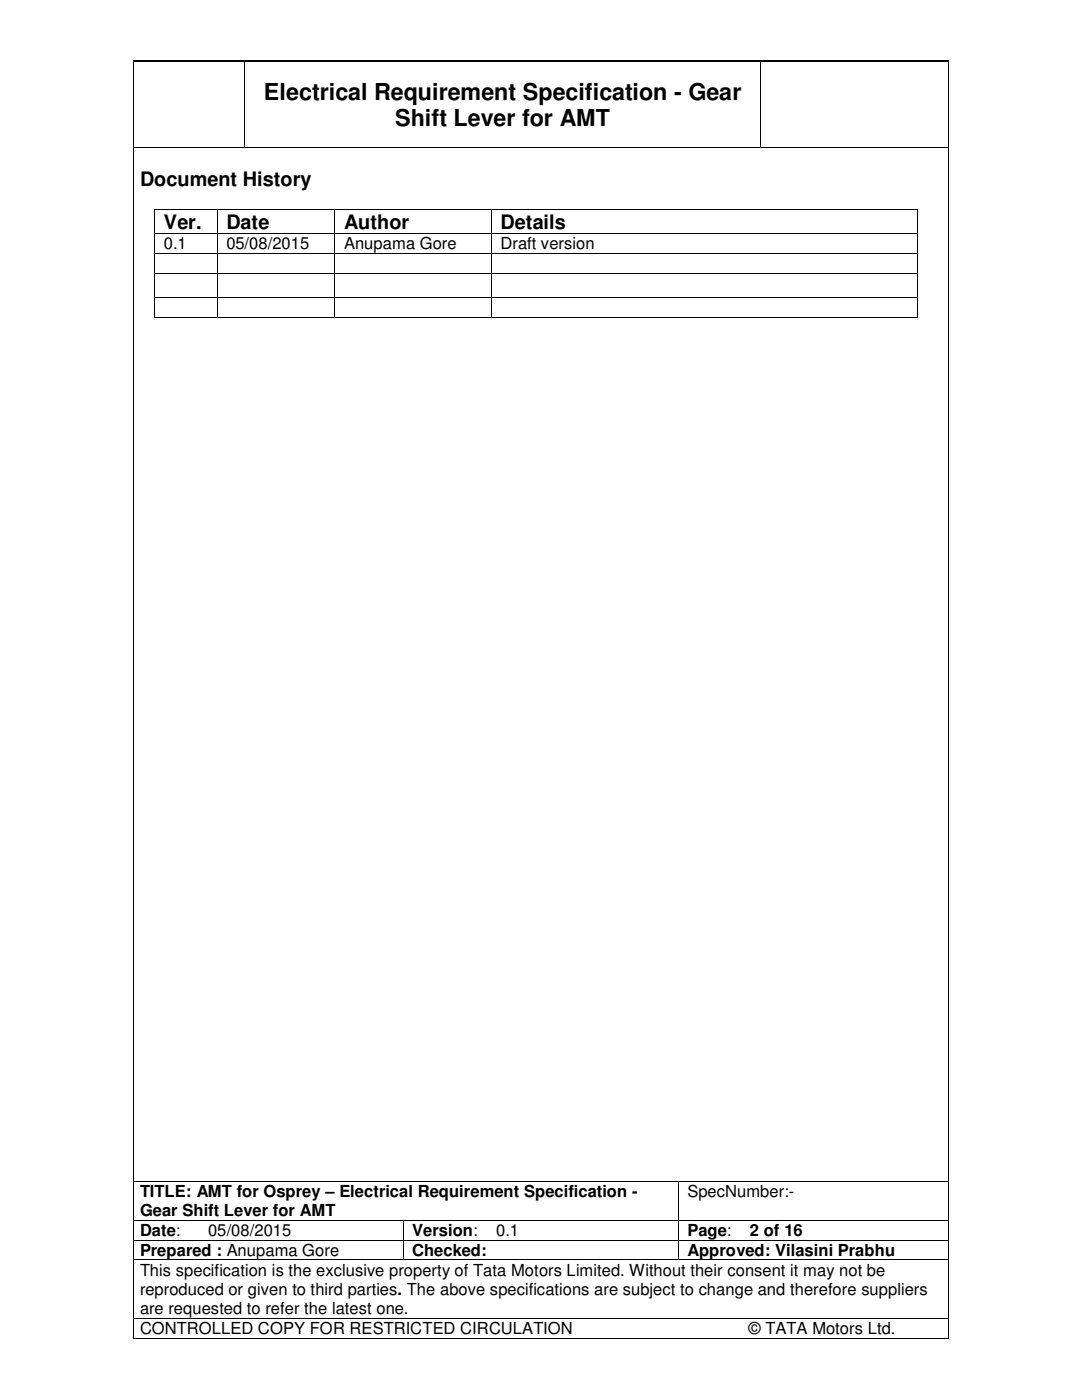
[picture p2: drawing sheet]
<svg xmlns="http://www.w3.org/2000/svg" width="216mm" height="279mm" viewBox="0 0 216 279" stroke-linecap="round" stroke-linejoin="round" font-family="sans-serif">
<defs><g id="words">
<g font-size="4.7">
<text x="52.7" y="19.9">Electrical Requirement Specification - Gear</text>
<text x="78.9" y="25.2">Shift Lever for AMT</text>
</g>
<g font-size="4">
<text x="27.9" y="37.1">Document History</text>
<text x="32.7" y="45.6">Ver.</text>
<text x="45.2" y="45.6">Date</text>
<text x="68.7" y="45.6">Author</text>
<text x="99.9" y="45.6">Details</text>
</g>
<g font-size="3.3">
<text x="32.7" y="49.7">0.1</text>
<text x="45.2" y="49.7">05/08/2015</text>
<text x="68.7" y="49.7">Anupama Gore</text>
<text x="99.9" y="49.7">Draft version</text>
<text x="27.9" y="238.8">TITLE: AMT for Osprey – Electrical Requirement Specification -</text>
<text x="137.2" y="238.8">SpecNumber:-</text>
<text x="27.9" y="242.7">Gear Shift Lever for AMT</text>
<text x="27.9" y="246.6">Date:</text>
<text x="27.9" y="250.6">Prepared : Anupama Gore</text>
<text x="41.5" y="246.6">05/08/2015</text>
<text x="82.3" y="246.6">Version:</text>
<text x="82.3" y="250.6">Checked:</text>
<text x="99" y="246.6">0.1</text>
<text x="137.2" y="246.6">Page:</text>
<text x="137.2" y="250.6">Approved: Vilasini Prabhu</text>
<text x="149.6" y="246.6">2 of 16</text>
<text x="27.9" y="254.6">This specification is the exclusive property of Tata Motors Limited. Without their consent it may not be</text>
<text x="27.9" y="258.4">reproduced or given to third parties. The above specifications are subject to change and therefore suppliers</text>
<text x="27.9" y="262.3">are requested to refer the latest one.</text>
<text x="27.9" y="266.2">CONTROLLED COPY FOR RESTRICTED CIRCULATION</text>
<text x="149.4" y="266.2">© TATA Motors Ltd.</text>
</g>
</g></defs>
<g fill="#000">
<path d="M26.5 12.1h.1v.1h-.1zM26.6 12.2l.2 .2zM48.7 12.2h.2v.2h-.2zM151.7 12.2h.2v.2h-.2zM189.1 12.1h.1v.1h-.1zM26.6 29.4l.2 .1zM48.7 29.4h.2v.1h-.2zM151.7 29.4h.2v.1h-.2zM189 29.4h.2v.1h-.2zM30.8 41.7h.2v.2h-.2zM30.8 46.5h.2v.2h-.2zM30.8 50.5h.2v.2h-.2z"/>
<path d="M30.8 54.5h.2v.2h-.2zM30.8 59.2h.2v.2h-.2zM43.3 41.7h.1v.2h-.1zM43.3 46.5h.1v.2h-.1zM43.3 50.5h.1v.2h-.1zM43.3 54.5h.1v.2h-.1zM43.3 59.2h.1v.2h-.1zM66.8 41.7h.1v.2h-.1zM66.8 46.5h.1v.2h-.1zM66.8 50.5h.1v.2h-.1zM66.8 54.5h.1v.2h-.1zM66.8 59.2h.1v.2h-.1z"/>
<path d="M98 41.7h.2v.2h-.2zM98 46.5h.2v.2h-.2zM98 50.5h.2v.2h-.2zM98 54.5h.2v.2h-.2zM98 59.2h.2v.2h-.2zM183 41.7h.2v.2h-.2zM183 46.5h.2v.2h-.2zM183 50.5h.2v.2h-.2zM183 54.5h.2v.2h-.2zM183 59.2h.2v.2h-.2zM30.8 63.2h.2v.2h-.2zM43.3 63.2h.1v.2h-.1z"/>
<path d="M66.8 63.2h.1v.2h-.1zM98 63.2h.2v.2h-.2zM183 63.2h.2v.2h-.2zM26.6 235.6h.2v.2h-.2zM135.3 235.6h.2v.2h-.2zM26.6 243.4h.2v.2h-.2zM26.6 247.4h.2v.2h-.2zM26.6 251.4h.2v.1h-.2zM80.4 243.4h.1v.2h-.1zM80.4 247.4h.1v.2h-.1zM80.4 251.4h.1v.1h-.1zM135.3 243.4h.2v.2h-.2z"/>
<path d="M135.3 247.4h.2v.2h-.2zM135.3 251.4h.2v.1h-.2zM189 251.4h.2v.1h-.2zM26.5 267h.1v.1h-.1zM26.6 263h.2v.1h-.2zM189 263h.2v.1h-.2zM189.1 267h.1v.1h-.1z"/>
</g>
<g fill="none" stroke="#000" stroke-width=".2">
<path d="M26.5 12.2v254.8M26.6 12.1h162.5M26.8 12.3h21.9M48.8 12.2v17.2M48.9 12.3h102.8M151.8 12.2v17.2M151.9 12.3h37.2M189.2 12.2v254.8M26.8 29.5h21.9M48.9 29.5h102.8M151.9 29.5h37.2M30.9 41.9v4.6"/>
<path d="M30.9 46.7v3.8M30.9 50.7v3.8M30.9 54.7v4.5M30.9 59.4v3.8M31 41.8h12.3M31 46.6h12.3M31 50.6h12.3M31 54.6h12.3M31 59.3h12.3M43.4 41.9v4.6M43.4 46.7v3.8M43.4 50.7v3.8"/>
<path d="M43.4 54.7v4.5M43.4 59.4v3.8M43.4 41.8h23.4M43.4 46.6h23.4M43.4 50.6h23.4M43.4 54.6h23.4M43.4 59.3h23.4M66.8 41.9v4.6M66.8 46.7v3.8M66.8 50.7v3.8M66.8 54.7v4.5M66.8 59.4v3.8"/>
<path d="M66.9 41.8h31.1M66.9 46.6h31.1M66.9 50.6h31.1M66.9 54.6h31.1M66.9 59.3h31.1M98.1 41.9v4.6M98.1 46.7v3.8M98.1 50.7v3.8M98.1 54.7v4.5M98.1 59.4v3.8M98.2 41.8h84.8M98.2 46.6h84.8"/>
<path d="M98.2 50.6h84.8M98.2 54.6h84.8M98.2 59.3h84.8M183.1 41.9v4.6M183.1 46.7v3.8M183.1 50.7v3.8M183.1 54.7v4.5M183.1 59.4v3.8M31 63.3h12.3M43.4 63.3h23.4M66.9 63.3h31.1M98.2 63.3h84.8"/>
<path d="M26.8 235.7h108.5M135.4 235.8v7.6M135.5 235.7h53.6M26.8 243.5h53.6M26.8 247.5h53.6M26.8 251.5h53.6M80.5 243.6v3.8M80.5 247.6v3.8M80.5 243.5h54.8M80.5 247.5h54.8M80.5 251.5h54.8M135.4 243.6v3.8"/>
<path d="M135.4 247.6v3.8M135.5 243.5h53.6M135.5 247.5h53.6M135.5 251.5h53.5M26.6 267h162.5M26.8 263.1h162.3"/>
</g>
<use href="#words"/>
</svg>
